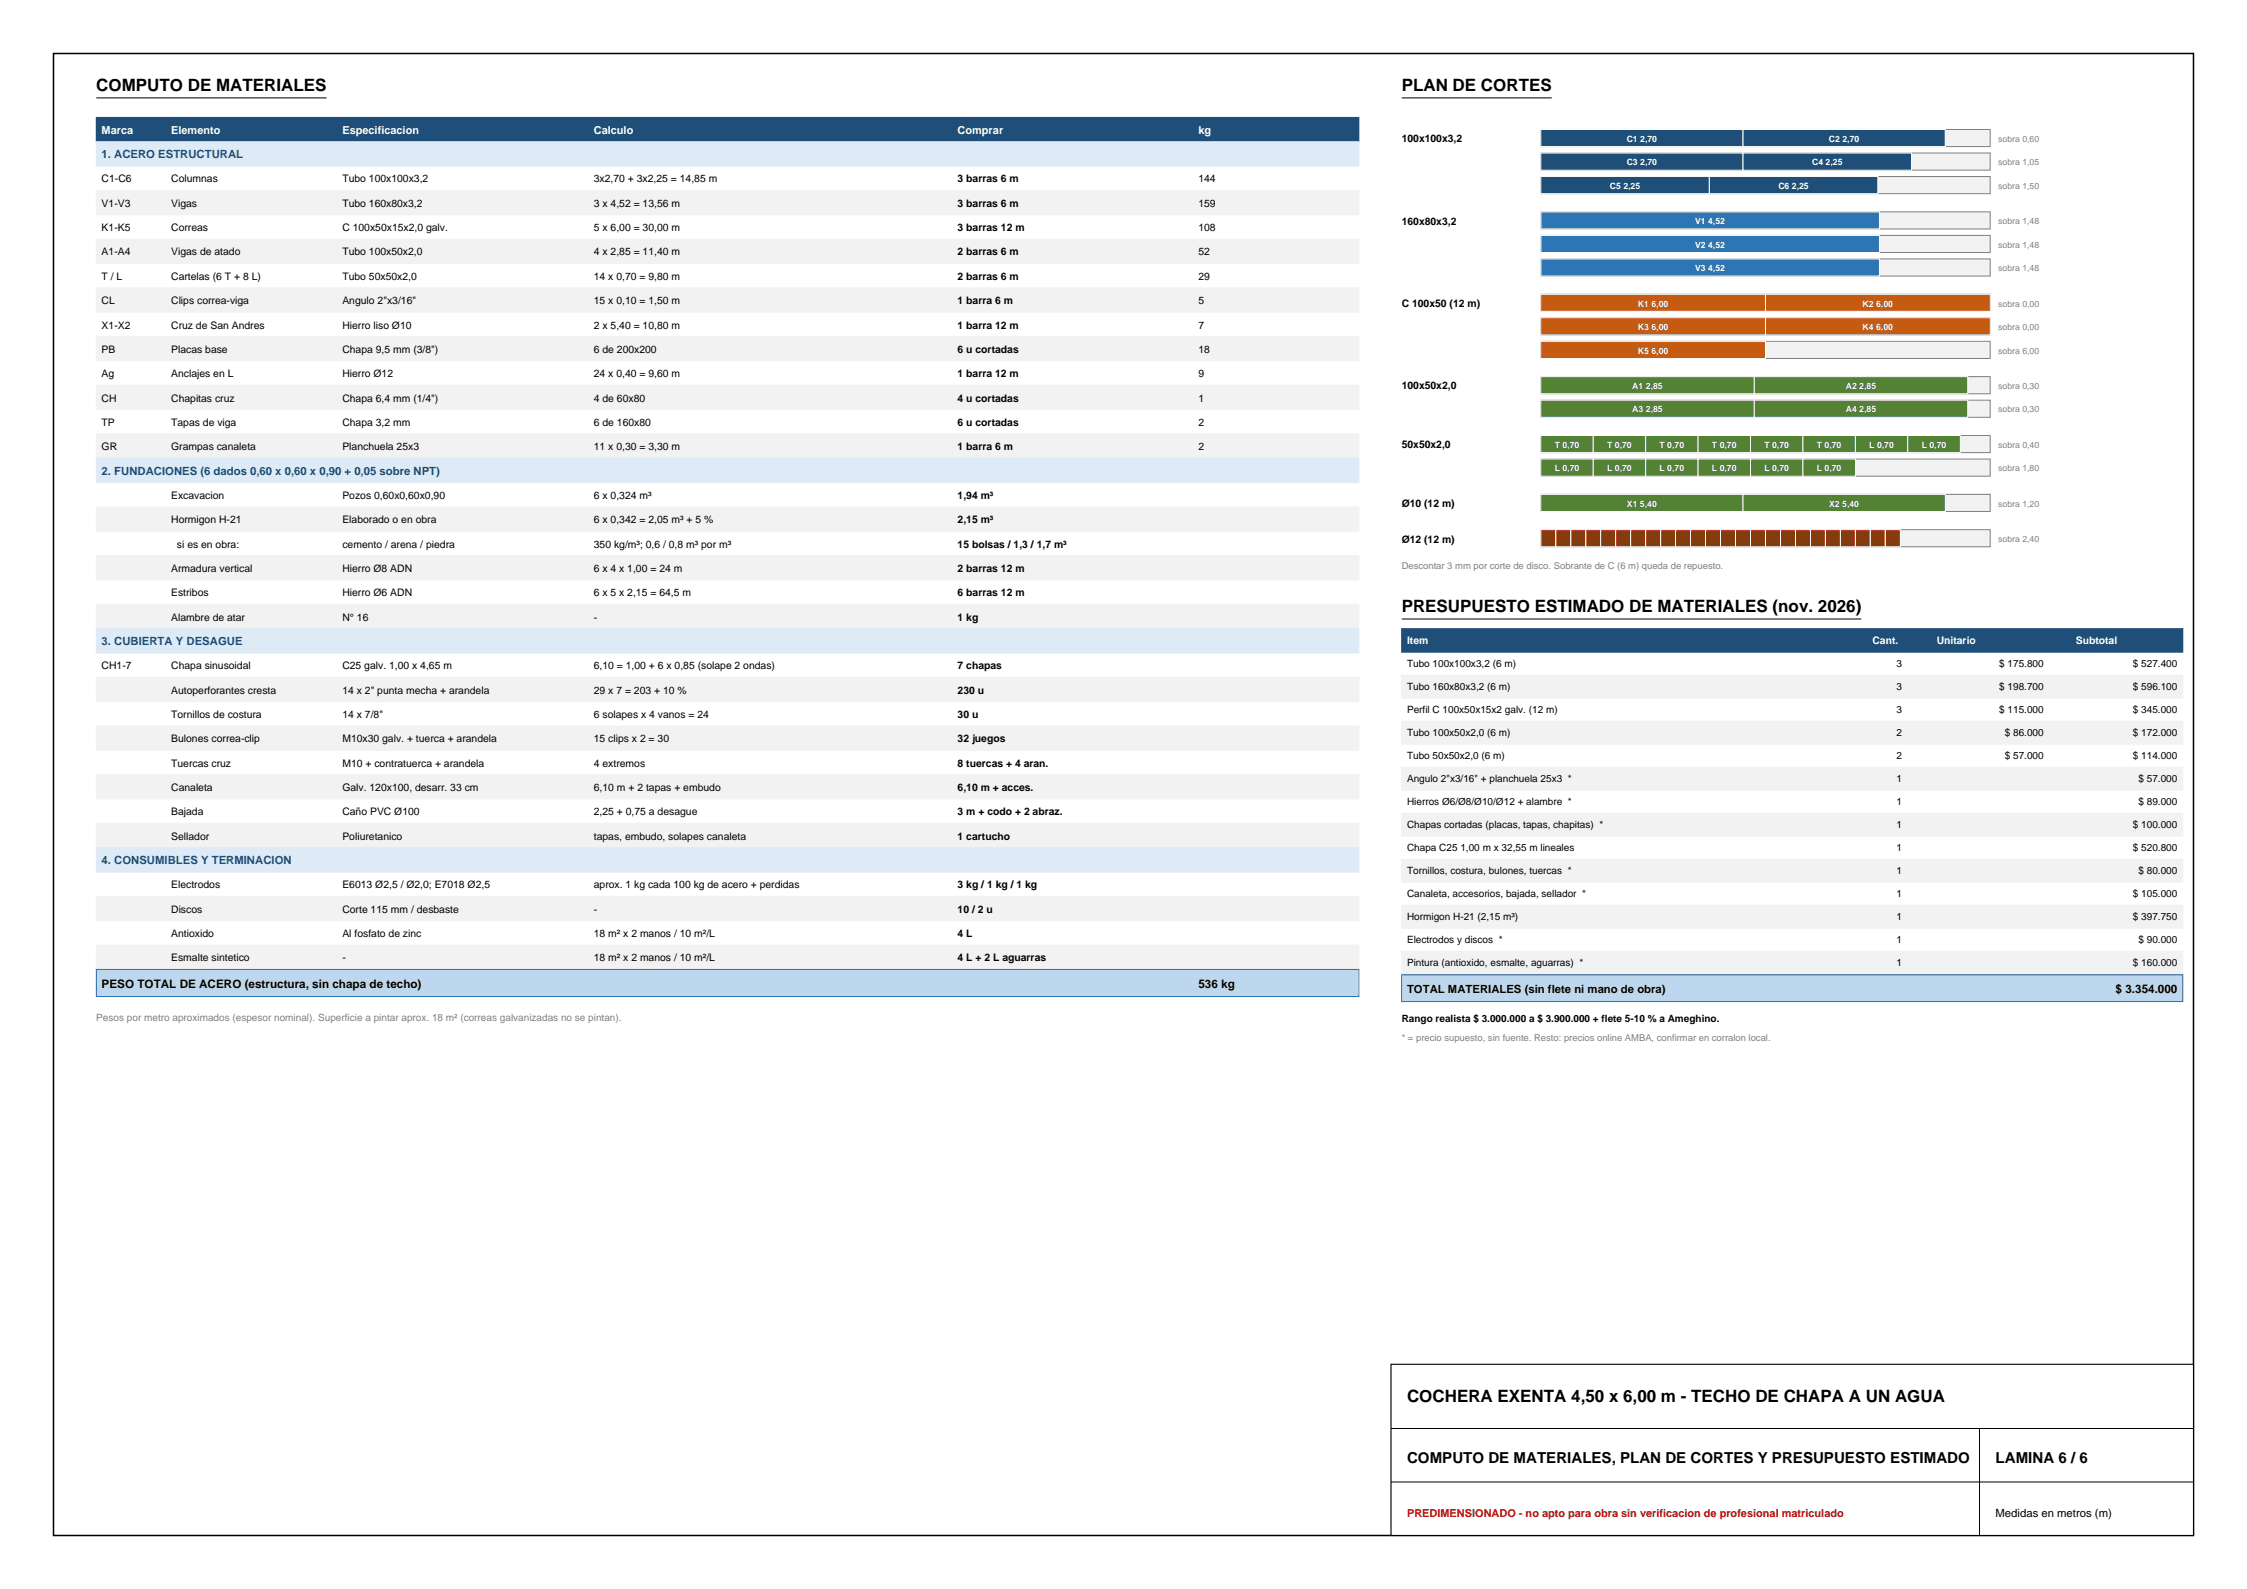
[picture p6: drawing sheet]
<svg xmlns="http://www.w3.org/2000/svg" width="420mm" height="297mm" viewBox="0 0 420 297" stroke-linecap="round" stroke-linejoin="round" font-family="sans-serif">
<defs><g id="words">
<g font-size="3.2">
<text x="18" y="17">COMPUTO DE MATERIALES</text>
<text x="262" y="17">PLAN DE CORTES</text>
<text x="262" y="114.4">PRESUPUESTO ESTIMADO DE MATERIALES (nov. 2026)</text>
<text x="263" y="262">COCHERA EXENTA 4,50 x 6,00 m - TECHO DE CHAPA A UN AGUA</text>
</g>
<g font-size="2.8">
<text x="263" y="273.5">COMPUTO DE MATERIALES, PLAN DE CORTES Y PRESUPUESTO ESTIMADO</text>
<text x="373" y="273.5">LAMINA 6 / 6</text>
</g>
<g font-size="2.2">
<text x="19" y="184.7">PESO TOTAL DE ACERO (estructura, sin chapa de techo)</text>
<text x="224" y="184.7">536 kg</text>
<text x="395.4" y="185.6">$ 3.354.000</text>
</g>
<g font-size="2.1" fill="#1f4e79">
<text x="19" y="29.6">1. ACERO ESTRUCTURAL</text>
<text x="19" y="88.7">2. FUNDACIONES (6 dados 0,60 x 0,60 x 0,90 + 0,05 sobre NPT)</text>
<text x="19" y="120.6">3. CUBIERTA Y DESAGUE</text>
<text x="19" y="161.5">4. CONSUMIBLES Y TERMINACION</text>
</g>
<g font-size="2.1">
<text x="263" y="185.6">TOTAL MATERIALES (sin flete ni mano de obra)</text>
<text x="373" y="283.5">Medidas en metros (m)</text>
</g>
<g font-size="2" fill="#fff">
<text x="19" y="25">Marca</text>
<text x="32" y="25">Elemento</text>
<text x="64" y="25">Especificacion</text>
<text x="111" y="25">Calculo</text>
<text x="179" y="25">Comprar</text>
<text x="224" y="25">kg</text>
</g>
<text font-size="2" fill="#c00000" x="263" y="283.5">PREDIMENSIONADO - no apto para obra sin verificacion de profesional matriculado</text>
<g font-size="1.9">
<text x="262" y="26.6">100x100x3,2</text>
<text x="19" y="34.1">C1-C6</text>
<text x="32" y="34.1">Columnas</text>
<text x="64" y="34.1">Tubo 100x100x3,2</text>
<text x="111" y="34.1">3x2,70 + 3x2,25 = 14,85 m</text>
<text x="179" y="34.1">3 barras 6 m</text>
<text x="224" y="34.1">144</text>
<text x="19" y="38.7">V1-V3</text>
<text x="32" y="38.7">Vigas</text>
<text x="64" y="38.7">Tubo 160x80x3,2</text>
<text x="111" y="38.7">3 x 4,52 = 13,56 m</text>
<text x="179" y="38.7">3 barras 6 m</text>
<text x="224" y="38.7">159</text>
<text x="19" y="43.2">K1-K5</text>
<text x="19" y="47.8">A1-A4</text>
<text x="32" y="43.2">Correas</text>
<text x="32" y="47.8">Vigas de atado</text>
<text x="64" y="43.2">C 100x50x15x2,0 galv.</text>
<text x="64" y="47.8">Tubo 100x50x2,0</text>
<text x="111" y="43.2">5 x 6,00 = 30,00 m</text>
<text x="111" y="47.8">4 x 2,85 = 11,40 m</text>
<text x="179" y="43.2">3 barras 12 m</text>
<text x="179" y="47.8">2 barras 6 m</text>
<text x="224" y="43.2">108</text>
<text x="224" y="47.8">52</text>
<text x="262" y="42">160x80x3,2</text>
<text x="19" y="52.3">T / L</text>
<text x="32" y="52.3">Cartelas (6 T + 8 L)</text>
<text x="64" y="52.3">Tubo 50x50x2,0</text>
<text x="111" y="52.3">14 x 0,70 = 9,80 m</text>
<text x="179" y="52.3">2 barras 6 m</text>
<text x="224" y="52.3">29</text>
<text x="19" y="56.8">CL</text>
<text x="32" y="56.8">Clips correa-viga</text>
<text x="64" y="56.8">Angulo 2&quot;x3/16&quot;</text>
<text x="111" y="56.8">15 x 0,10 = 1,50 m</text>
<text x="179" y="56.8">1 barra 6 m</text>
<text x="224" y="56.8">5</text>
<text x="262" y="57.4">C 100x50 (12 m)</text>
<text x="19" y="61.4">X1-X2</text>
<text x="19" y="66">PB</text>
<text x="32" y="61.4">Cruz de San Andres</text>
<text x="32" y="66">Placas base</text>
<text x="64" y="61.4">Hierro liso Ø10</text>
<text x="64" y="66">Chapa 9,5 mm (3/8&quot;)</text>
<text x="111" y="61.4">2 x 5,40 = 10,80 m</text>
<text x="111" y="66">6 de 200x200</text>
<text x="179" y="61.4">1 barra 12 m</text>
<text x="179" y="66">6 u cortadas</text>
<text x="224" y="61.4">7</text>
<text x="224" y="66">18</text>
<text x="19" y="70.5">Ag</text>
<text x="32" y="70.5">Anclajes en L</text>
<text x="64" y="70.5">Hierro Ø12</text>
<text x="111" y="70.5">24 x 0,40 = 9,60 m</text>
<text x="179" y="70.5">1 barra 12 m</text>
<text x="224" y="70.5">9</text>
<text x="19" y="75.1">CH</text>
<text x="32" y="75.1">Chapitas cruz</text>
<text x="64" y="75.1">Chapa 6,4 mm (1/4&quot;)</text>
<text x="111" y="75.1">4 de 60x80</text>
<text x="179" y="75.1">4 u cortadas</text>
<text x="224" y="75.1">1</text>
<text x="262" y="72.8">100x50x2,0</text>
<text x="19" y="79.6">TP</text>
<text x="32" y="79.6">Tapas de viga</text>
<text x="64" y="79.6">Chapa 3,2 mm</text>
<text x="111" y="79.6">6 de 160x80</text>
<text x="179" y="79.6">6 u cortadas</text>
<text x="224" y="79.6">2</text>
<text x="262" y="83.8">50x50x2,0</text>
<text x="19" y="84.2">GR</text>
<text x="32" y="84.2">Grampas canaleta</text>
<text x="64" y="84.2">Planchuela 25x3</text>
<text x="111" y="84.2">11 x 0,30 = 3,30 m</text>
<text x="179" y="84.2">1 barra 6 m</text>
<text x="224" y="84.2">2</text>
<text x="32" y="93.2">Excavacion</text>
<text x="64" y="93.2">Pozos 0,60x0,60x0,90</text>
<text x="111" y="93.2">6 x 0,324 m³</text>
<text x="179" y="93.2">1,94 m³</text>
<text x="262" y="94.8">Ø10 (12 m)</text>
<text x="32" y="97.8">Hormigon H-21</text>
<text x="64" y="97.8">Elaborado o en obra</text>
<text x="111" y="97.8">6 x 0,342 = 2,05 m³ + 5 %</text>
<text x="179" y="97.8">2,15 m³</text>
<text x="262" y="101.4">Ø12 (12 m)</text>
<text x="32" y="106.9">Armadura vertical</text>
<text x="33.1" y="102.3">si es en obra:</text>
<text x="64" y="102.3">cemento / arena / piedra</text>
<text x="64" y="106.9">Hierro Ø8 ADN</text>
<text x="111" y="102.3">350 kg/m³; 0,6 / 0,8 m³ por m³</text>
<text x="111" y="106.9">6 x 4 x 1,00 = 24 m</text>
<text x="179" y="102.3">15 bolsas / 1,3 / 1,7 m³</text>
<text x="179" y="106.9">2 barras 12 m</text>
<text x="32" y="111.5">Estribos</text>
<text x="64" y="111.5">Hierro Ø6 ADN</text>
<text x="111" y="111.5">6 x 5 x 2,15 = 64,5 m</text>
<text x="179" y="111.5">6 barras 12 m</text>
<text x="32" y="116">Alambre de atar</text>
<text x="64" y="116">N° 16</text>
<text x="111" y="116">-</text>
<text x="179" y="116">1 kg</text>
<text x="19" y="125.1">CH1-7</text>
<text x="32" y="125.1">Chapa sinusoidal</text>
<text x="64" y="125.1">C25 galv. 1,00 x 4,65 m</text>
<text x="111" y="125.1">6,10 = 1,00 + 6 x 0,85 (solape 2 ondas)</text>
<text x="179" y="125.1">7 chapas</text>
<text x="263" y="124.7">Tubo 100x100x3,2 (6 m)</text>
<text x="354.5" y="124.7">3</text>
<text x="373.7" y="124.7">$ 175.800</text>
<text x="398.7" y="124.7">$ 527.400</text>
<text x="32" y="129.6">Autoperforantes cresta</text>
<text x="64" y="129.6">14 x 2&quot; punta mecha + arandela</text>
<text x="111" y="129.6">29 x 7 = 203 + 10 %</text>
<text x="179" y="129.6">230 u</text>
<text x="263" y="129">Tubo 160x80x3,2 (6 m)</text>
<text x="354.5" y="129">3</text>
<text x="373.7" y="129">$ 198.700</text>
<text x="398.7" y="129">$ 596.100</text>
<text x="32" y="134.2">Tornillos de costura</text>
<text x="64" y="134.2">14 x 7/8&quot;</text>
<text x="111" y="134.2">6 solapes x 4 vanos = 24</text>
<text x="179" y="134.2">30 u</text>
<text x="263" y="133.3">Perfil C 100x50x15x2 galv. (12 m)</text>
<text x="263" y="137.6">Tubo 100x50x2,0 (6 m)</text>
<text x="354.5" y="133.3">3</text>
<text x="354.5" y="137.6">2</text>
<text x="373.7" y="133.3">$ 115.000</text>
<text x="374.7" y="137.6">$ 86.000</text>
<text x="398.7" y="133.3">$ 345.000</text>
<text x="398.7" y="137.6">$ 172.000</text>
<text x="32" y="138.7">Bulones correa-clip</text>
<text x="32" y="143.3">Tuercas cruz</text>
<text x="64" y="138.7">M10x30 galv. + tuerca + arandela</text>
<text x="64" y="143.3">M10 + contratuerca + arandela</text>
<text x="111" y="138.7">15 clips x 2 = 30</text>
<text x="111" y="143.3">4 extremos</text>
<text x="179" y="138.7">32 juegos</text>
<text x="179" y="143.3">8 tuercas + 4 aran.</text>
<text x="263" y="141.9">Tubo 50x50x2,0 (6 m)</text>
<text x="354.5" y="141.9">2</text>
<text x="374.7" y="141.9">$ 57.000</text>
<text x="398.7" y="141.9">$ 114.000</text>
<text x="32" y="147.8">Canaleta</text>
<text x="64" y="147.8">Galv. 120x100, desarr. 33 cm</text>
<text x="111" y="147.8">6,10 m + 2 tapas + embudo</text>
<text x="179" y="147.8">6,10 m + acces.</text>
<text x="263" y="146.2">Angulo 2&quot;x3/16&quot; + planchuela 25x3 *</text>
<text x="354.5" y="146.2">1</text>
<text x="399.7" y="146.2">$ 57.000</text>
<text x="32" y="152.4">Bajada</text>
<text x="64" y="152.4">Caño PVC Ø100</text>
<text x="111" y="152.4">2,25 + 0,75 a desague</text>
<text x="179" y="152.4">3 m + codo + 2 abraz.</text>
<text x="263" y="150.5">Hierros Ø6/Ø8/Ø10/Ø12 + alambre *</text>
<text x="263" y="154.8">Chapas cortadas (placas, tapas, chapitas) *</text>
<text x="354.5" y="150.5">1</text>
<text x="354.5" y="154.8">1</text>
<text x="398.7" y="154.8">$ 100.000</text>
<text x="399.7" y="150.5">$ 89.000</text>
<text x="32" y="157">Sellador</text>
<text x="64" y="157">Poliuretanico</text>
<text x="111" y="157">tapas, embudo, solapes canaleta</text>
<text x="179" y="157">1 cartucho</text>
<text x="263" y="159.1">Chapa C25 1,00 m x 32,55 m lineales</text>
<text x="354.5" y="159.1">1</text>
<text x="398.7" y="159.1">$ 520.800</text>
<text x="32" y="166">Electrodos</text>
<text x="64" y="166">E6013 Ø2,5 / Ø2,0; E7018 Ø2,5</text>
<text x="111" y="166">aprox. 1 kg cada 100 kg de acero + perdidas</text>
<text x="179" y="166">3 kg / 1 kg / 1 kg</text>
<text x="263" y="163.4">Tornillos, costura, bulones, tuercas *</text>
<text x="263" y="167.7">Canaleta, accesorios, bajada, sellador *</text>
<text x="354.5" y="163.4">1</text>
<text x="354.5" y="167.7">1</text>
<text x="398.7" y="167.7">$ 105.000</text>
<text x="399.7" y="163.4">$ 80.000</text>
<text x="32" y="170.6">Discos</text>
<text x="64" y="170.6">Corte 115 mm / desbaste</text>
<text x="111" y="170.6">-</text>
<text x="179" y="170.6">10 / 2 u</text>
<text x="263" y="172">Hormigon H-21 (2,15 m³)</text>
<text x="354.5" y="172">1</text>
<text x="398.7" y="172">$ 397.750</text>
<text x="32" y="175.1">Antioxido</text>
<text x="32" y="179.7">Esmalte sintetico</text>
<text x="64" y="175.1">Al fosfato de zinc</text>
<text x="64" y="179.7">-</text>
<text x="111" y="175.1">18 m² x 2 manos / 10 m²/L</text>
<text x="111" y="179.7">18 m² x 2 manos / 10 m²/L</text>
<text x="179" y="175.1">4 L</text>
<text x="179" y="179.7">4 L + 2 L aguarras</text>
<text x="263" y="176.3">Electrodos y discos *</text>
<text x="354.5" y="176.3">1</text>
<text x="399.7" y="176.3">$ 90.000</text>
<text x="263" y="180.6">Pintura (antioxido, esmalte, aguarras) *</text>
<text x="354.5" y="180.6">1</text>
<text x="398.7" y="180.6">$ 160.000</text>
<text x="262" y="191.1">Rango realista $ 3.000.000 a $ 3.900.000 + flete 5-10 % a Ameghino.</text>
</g>
<g font-size="1.9" fill="#fff">
<text x="263" y="120.4">Item</text>
<text x="350" y="120.4">Cant.</text>
<text x="362" y="120.4">Unitario</text>
<text x="388" y="120.4">Subtotal</text>
</g>
<text font-size="1.9" fill="#7f7f7f" x="18" y="190.8">Pesos por metro aproximados (espesor nominal). Superficie a pintar aprox. 18 m² (correas galvanizadas no se pintan).</text>
<g font-size="1.8" fill="#7f7f7f">
<text x="262" y="106.4">Descontar 3 mm por corte de disco. Sobrante de C (6 m) queda de repuesto.</text>
<text x="262" y="194.6">* = precio supuesto, sin fuente. Resto: precios online AMBA, confirmar en corralon local.</text>
</g>
<g font-size="1.6" fill="#fff">
<text x="304.1" y="26.5">C1 2,70</text>
<text x="341.9" y="26.5">C2 2,70</text>
<text x="300.9" y="35.3">C5 2,25</text>
<text x="304.1" y="30.9">C3 2,70</text>
<text x="332.4" y="35.3">C6 2,25</text>
<text x="338.7" y="30.9">C4 2,25</text>
<text x="316.8" y="41.9">V1 4,52</text>
<text x="316.8" y="46.3">V2 4,52</text>
<text x="316.8" y="50.7">V3 4,52</text>
<text x="306.2" y="57.3">K1 6,00</text>
<text x="348.2" y="57.3">K2 6,00</text>
<text x="306.2" y="61.7">K3 6,00</text>
<text x="348.2" y="61.7">K4 6,00</text>
<text x="306.2" y="66.1">K5 6,00</text>
<text x="305.1" y="72.7">A1 2,85</text>
<text x="305.1" y="77.1">A3 2,85</text>
<text x="345" y="72.7">A2 2,85</text>
<text x="345" y="77.1">A4 2,85</text>
<text x="290.6" y="83.7">T 0,70</text>
<text x="300.4" y="83.7">T 0,70</text>
<text x="310.2" y="83.7">T 0,70</text>
<text x="320" y="83.7">T 0,70</text>
<text x="329.8" y="83.7">T 0,70</text>
<text x="339.6" y="83.7">T 0,70</text>
<text x="349.4" y="83.7">L 0,70</text>
<text x="359.2" y="83.7">L 0,70</text>
<text x="290.6" y="88.1">L 0,70</text>
<text x="300.4" y="88.1">L 0,70</text>
<text x="310.2" y="88.1">L 0,70</text>
<text x="320" y="88.1">L 0,70</text>
<text x="329.8" y="88.1">L 0,70</text>
<text x="339.6" y="88.1">L 0,70</text>
<text x="304.1" y="94.7">X1 5,40</text>
<text x="341.9" y="94.7">X2 5,40</text>
</g>
<g font-size="1.6" fill="#7f7f7f">
<text x="373.5" y="26.5">sobra 0,60</text>
<text x="373.5" y="30.9">sobra 1,05</text>
<text x="373.5" y="35.3">sobra 1,50</text>
<text x="373.5" y="41.9">sobra 1,48</text>
<text x="373.5" y="46.3">sobra 1,48</text>
<text x="373.5" y="50.7">sobra 1,48</text>
<text x="373.5" y="57.3">sobra 0,00</text>
<text x="373.5" y="61.7">sobra 0,00</text>
<text x="373.5" y="66.1">sobra 6,00</text>
<text x="373.5" y="72.7">sobra 0,30</text>
<text x="373.5" y="77.1">sobra 0,30</text>
<text x="373.5" y="83.7">sobra 0,40</text>
<text x="373.5" y="88.1">sobra 1,80</text>
<text x="373.5" y="94.7">sobra 1,20</text>
<text x="373.5" y="101.3">sobra 2,40</text>
</g>
</g></defs>
<path d="M10 10h400v277h-400z" fill="none" stroke="#000" stroke-width=".28"/>
<path d="M260 255h150v32h-150z" fill-rule="evenodd" fill="#fff" stroke="#000" stroke-width=".21"/>
<path d="M18 18.3h43M260 267h150M260 277h150M370 267v20" fill="none" stroke="#000" stroke-width=".19"/>
<path d="M18 21.9h236v4.6h-236z" fill-rule="evenodd" fill="#1f4e79" stroke="#1f4e79" stroke-width=".19"/>
<g fill="#deebf7" stroke="#deebf7" stroke-width=".19">
<path d="M18 26.5h236v4.5h-236z" fill-rule="evenodd"/>
<path d="M18 85.7h236v4.5h-236z" fill-rule="evenodd"/>
<path d="M18 117.5h236v4.5h-236z" fill-rule="evenodd"/>
<path d="M18 158.5h236v4.5h-236z" fill-rule="evenodd"/>
</g>
<g fill="#f2f2f2" stroke="#f2f2f2" stroke-width=".19">
<path d="M18 35.6h236v4.6h-236z" fill-rule="evenodd"/>
<path d="M18 44.7h236v4.5h-236z" fill-rule="evenodd"/>
<path d="M18 53.8h236v4.5h-236z" fill-rule="evenodd"/>
<path d="M18 62.9h236v4.6h-236z" fill-rule="evenodd"/>
<path d="M18 72h236v4.6h-236z" fill-rule="evenodd"/>
<path d="M18 81.1h236v4.5h-236z" fill-rule="evenodd"/>
<path d="M18 94.8h236v4.5h-236z" fill-rule="evenodd"/>
<path d="M18 103.8h236v4.6h-236z" fill-rule="evenodd"/>
<path d="M18 112.9h236v4.6h-236z" fill-rule="evenodd"/>
<path d="M18 126.6h236v4.5h-236z" fill-rule="evenodd"/>
<path d="M18 135.7h236v4.6h-236z" fill-rule="evenodd"/>
<path d="M18 144.8h236v4.6h-236z" fill-rule="evenodd"/>
<path d="M18 153.9h236v4.5h-236z" fill-rule="evenodd"/>
<path d="M18 167.6h236v4.5h-236z" fill-rule="evenodd"/>
<path d="M18 176.6h236v4.6h-236z" fill-rule="evenodd"/>
</g>
<path d="M18 181.2h236v5.1h-236z" fill-rule="evenodd" fill="#bdd7ee" stroke="#2e75b6" stroke-width=".19"/>
<path d="M262 18.3h28" fill="none" stroke="#000" stroke-width=".19"/>
<path d="M288 24.2h84v3.2h-84z" fill-rule="evenodd" fill="#f2f2f2" stroke="#7f7f7f" stroke-width=".19"/>
<g fill="#1f4e79" stroke="#fff" stroke-width=".19">
<path d="M288 24.2h37.8v3.2h-37.8z" fill-rule="evenodd"/>
<path d="M325.8 24.2h37.8v3.2h-37.8z" fill-rule="evenodd"/>
</g>
<path d="M288 28.6h84v3.2h-84z" fill-rule="evenodd" fill="#f2f2f2" stroke="#7f7f7f" stroke-width=".19"/>
<g fill="#1f4e79" stroke="#fff" stroke-width=".19">
<path d="M288 28.6h37.8v3.2h-37.8z" fill-rule="evenodd"/>
<path d="M325.8 28.6h31.5v3.2h-31.5z" fill-rule="evenodd"/>
</g>
<path d="M288 33h84v3.2h-84z" fill-rule="evenodd" fill="#f2f2f2" stroke="#7f7f7f" stroke-width=".19"/>
<g fill="#1f4e79" stroke="#fff" stroke-width=".19">
<path d="M288 33h31.5v3.2h-31.5z" fill-rule="evenodd"/>
<path d="M319.5 33h31.5v3.2h-31.5z" fill-rule="evenodd"/>
</g>
<path d="M288 39.6h84v3.2h-84z" fill-rule="evenodd" fill="#f2f2f2" stroke="#7f7f7f" stroke-width=".19"/>
<path d="M288 39.6h63.3v3.2h-63.3z" fill-rule="evenodd" fill="#2e75b6" stroke="#fff" stroke-width=".19"/>
<path d="M288 44h84v3.2h-84z" fill-rule="evenodd" fill="#f2f2f2" stroke="#7f7f7f" stroke-width=".19"/>
<path d="M288 44h63.3v3.2h-63.3z" fill-rule="evenodd" fill="#2e75b6" stroke="#fff" stroke-width=".19"/>
<path d="M288 48.4h84v3.2h-84z" fill-rule="evenodd" fill="#f2f2f2" stroke="#7f7f7f" stroke-width=".19"/>
<path d="M288 48.4h63.3v3.2h-63.3z" fill-rule="evenodd" fill="#2e75b6" stroke="#fff" stroke-width=".19"/>
<path d="M288 55h84v3.2h-84z" fill-rule="evenodd" fill="#f2f2f2" stroke="#7f7f7f" stroke-width=".19"/>
<g fill="#c55a11" stroke="#fff" stroke-width=".19">
<path d="M288 55h42v3.2h-42z" fill-rule="evenodd"/>
<path d="M330 55h42v3.2h-42z" fill-rule="evenodd"/>
</g>
<path d="M288 59.4h84v3.2h-84z" fill-rule="evenodd" fill="#f2f2f2" stroke="#7f7f7f" stroke-width=".19"/>
<g fill="#c55a11" stroke="#fff" stroke-width=".19">
<path d="M288 59.4h42v3.2h-42z" fill-rule="evenodd"/>
<path d="M330 59.4h42v3.2h-42z" fill-rule="evenodd"/>
</g>
<path d="M288 63.8h84v3.2h-84z" fill-rule="evenodd" fill="#f2f2f2" stroke="#7f7f7f" stroke-width=".19"/>
<path d="M288 63.8h42v3.2h-42z" fill-rule="evenodd" fill="#c55a11" stroke="#fff" stroke-width=".19"/>
<path d="M288 70.4h84v3.2h-84z" fill-rule="evenodd" fill="#f2f2f2" stroke="#7f7f7f" stroke-width=".19"/>
<g fill="#548235" stroke="#fff" stroke-width=".19">
<path d="M288 70.4h39.9v3.2h-39.9z" fill-rule="evenodd"/>
<path d="M327.9 70.4h39.9v3.2h-39.9z" fill-rule="evenodd"/>
</g>
<path d="M288 74.8h84v3.2h-84z" fill-rule="evenodd" fill="#f2f2f2" stroke="#7f7f7f" stroke-width=".19"/>
<g fill="#548235" stroke="#fff" stroke-width=".19">
<path d="M288 74.8h39.9v3.2h-39.9z" fill-rule="evenodd"/>
<path d="M327.9 74.8h39.9v3.2h-39.9z" fill-rule="evenodd"/>
</g>
<path d="M288 81.4h84v3.2h-84z" fill-rule="evenodd" fill="#f2f2f2" stroke="#7f7f7f" stroke-width=".19"/>
<g fill="#548235" stroke="#fff" stroke-width=".19">
<path d="M288 81.4h9.8v3.2h-9.8z" fill-rule="evenodd"/>
<path d="M297.8 81.4h9.8v3.2h-9.8z" fill-rule="evenodd"/>
<path d="M307.6 81.4h9.8v3.2h-9.8z" fill-rule="evenodd"/>
<path d="M317.4 81.4h9.8v3.2h-9.8z" fill-rule="evenodd"/>
<path d="M327.2 81.4h9.8v3.2h-9.8z" fill-rule="evenodd"/>
<path d="M337 81.4h9.8v3.2h-9.8z" fill-rule="evenodd"/>
<path d="M346.8 81.4h9.8v3.2h-9.8z" fill-rule="evenodd"/>
<path d="M356.6 81.4h9.8v3.2h-9.8z" fill-rule="evenodd"/>
</g>
<path d="M288 85.8h84v3.2h-84z" fill-rule="evenodd" fill="#f2f2f2" stroke="#7f7f7f" stroke-width=".19"/>
<g fill="#548235" stroke="#fff" stroke-width=".19">
<path d="M288 85.8h9.8v3.2h-9.8z" fill-rule="evenodd"/>
<path d="M297.8 85.8h9.8v3.2h-9.8z" fill-rule="evenodd"/>
<path d="M307.6 85.8h9.8v3.2h-9.8z" fill-rule="evenodd"/>
<path d="M317.4 85.8h9.8v3.2h-9.8z" fill-rule="evenodd"/>
<path d="M327.2 85.8h9.8v3.2h-9.8z" fill-rule="evenodd"/>
<path d="M337 85.8h9.8v3.2h-9.8z" fill-rule="evenodd"/>
</g>
<path d="M288 92.4h84v3.2h-84z" fill-rule="evenodd" fill="#f2f2f2" stroke="#7f7f7f" stroke-width=".19"/>
<g fill="#548235" stroke="#fff" stroke-width=".19">
<path d="M288 92.4h37.8v3.2h-37.8z" fill-rule="evenodd"/>
<path d="M325.8 92.4h37.8v3.2h-37.8z" fill-rule="evenodd"/>
</g>
<path d="M288 99h84v3.2h-84z" fill-rule="evenodd" fill="#f2f2f2" stroke="#7f7f7f" stroke-width=".19"/>
<g fill="#843c0c" stroke="#fff" stroke-width=".19">
<path d="M288 99h2.8v3.2h-2.8z" fill-rule="evenodd"/>
<path d="M290.8 99h2.8v3.2h-2.8z" fill-rule="evenodd"/>
<path d="M293.6 99h2.8v3.2h-2.8z" fill-rule="evenodd"/>
<path d="M296.4 99h2.8v3.2h-2.8z" fill-rule="evenodd"/>
<path d="M299.2 99h2.8v3.2h-2.8z" fill-rule="evenodd"/>
<path d="M302 99h2.8v3.2h-2.8z" fill-rule="evenodd"/>
<path d="M304.8 99h2.8v3.2h-2.8z" fill-rule="evenodd"/>
<path d="M307.6 99h2.8v3.2h-2.8z" fill-rule="evenodd"/>
<path d="M310.4 99h2.8v3.2h-2.8z" fill-rule="evenodd"/>
<path d="M313.2 99h2.8v3.2h-2.8z" fill-rule="evenodd"/>
<path d="M316 99h2.8v3.2h-2.8z" fill-rule="evenodd"/>
<path d="M318.8 99h2.8v3.2h-2.8z" fill-rule="evenodd"/>
<path d="M321.6 99h2.8v3.2h-2.8z" fill-rule="evenodd"/>
<path d="M324.4 99h2.8v3.2h-2.8z" fill-rule="evenodd"/>
<path d="M327.2 99h2.8v3.2h-2.8z" fill-rule="evenodd"/>
<path d="M330 99h2.8v3.2h-2.8z" fill-rule="evenodd"/>
<path d="M332.8 99h2.8v3.2h-2.8z" fill-rule="evenodd"/>
<path d="M335.6 99h2.8v3.2h-2.8z" fill-rule="evenodd"/>
<path d="M338.4 99h2.8v3.2h-2.8z" fill-rule="evenodd"/>
<path d="M341.2 99h2.8v3.2h-2.8z" fill-rule="evenodd"/>
<path d="M344 99h2.8v3.2h-2.8z" fill-rule="evenodd"/>
<path d="M346.8 99h2.8v3.2h-2.8z" fill-rule="evenodd"/>
<path d="M349.6 99h2.8v3.2h-2.8z" fill-rule="evenodd"/>
<path d="M352.4 99h2.8v3.2h-2.8z" fill-rule="evenodd"/>
</g>
<path d="M262 115.7h85.9" fill="none" stroke="#000" stroke-width=".19"/>
<path d="M262 117.5h146v4.4h-146z" fill-rule="evenodd" fill="#1f4e79" stroke="#1f4e79" stroke-width=".19"/>
<g fill="#f2f2f2" stroke="#f2f2f2" stroke-width=".19">
<path d="M262 126.2h146v4.3h-146z" fill-rule="evenodd"/>
<path d="M262 134.8h146v4.3h-146z" fill-rule="evenodd"/>
<path d="M262 143.4h146v4.3h-146z" fill-rule="evenodd"/>
<path d="M262 152h146v4.3h-146z" fill-rule="evenodd"/>
<path d="M262 160.6h146v4.3h-146z" fill-rule="evenodd"/>
<path d="M262 169.2h146v4.3h-146z" fill-rule="evenodd"/>
<path d="M262 177.8h146v4.3h-146z" fill-rule="evenodd"/>
</g>
<path d="M262 182.2h146v5h-146z" fill-rule="evenodd" fill="#bdd7ee" stroke="#2e75b6" stroke-width=".19"/>
<use href="#words"/>
</svg>
